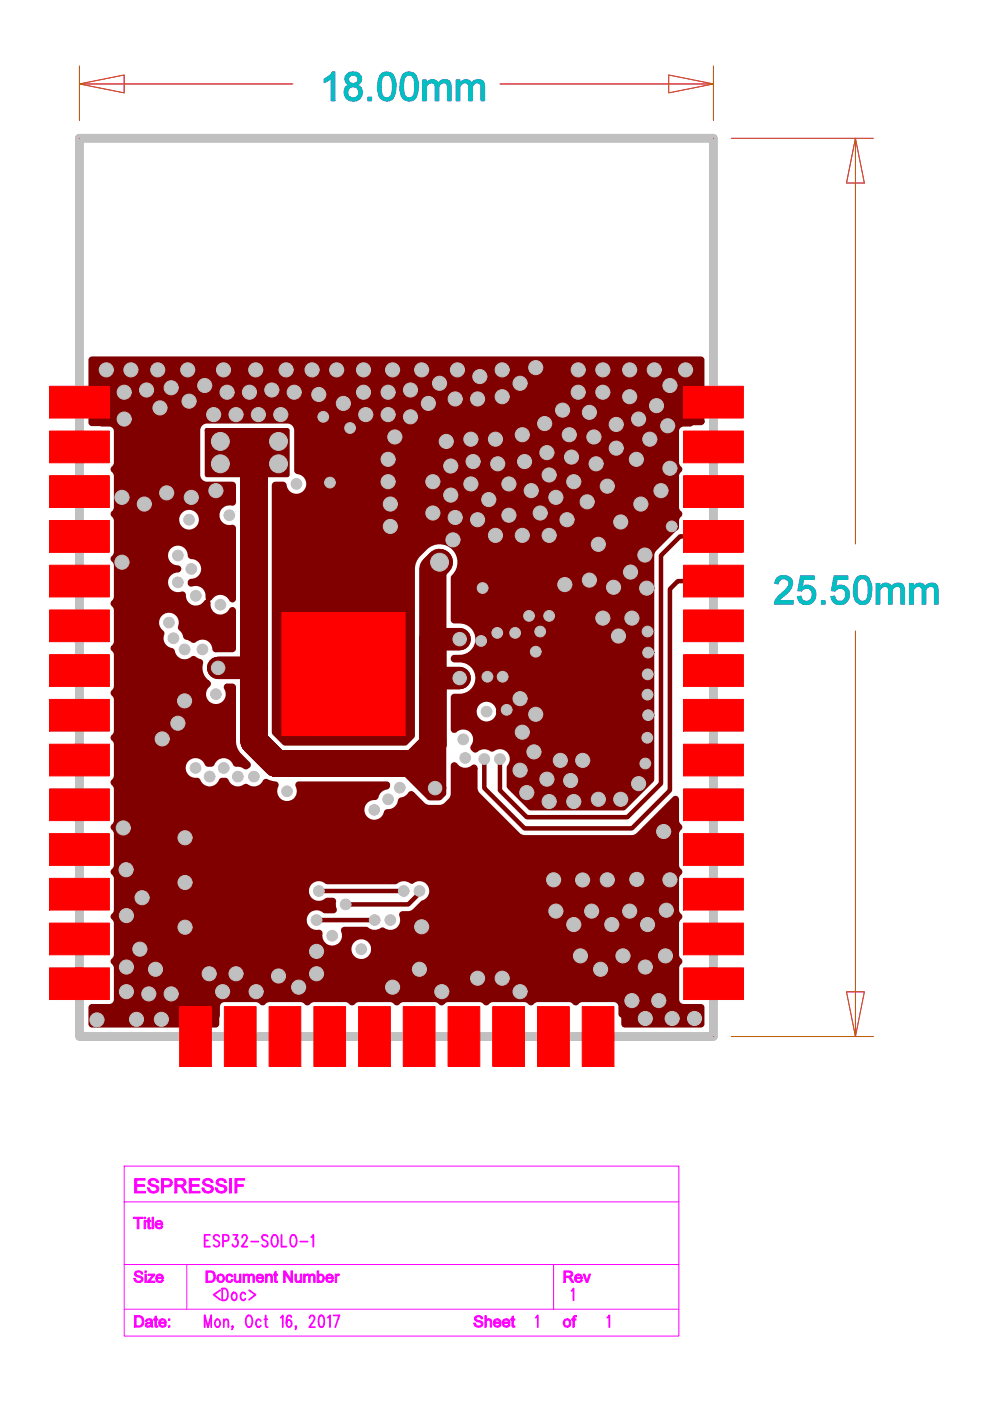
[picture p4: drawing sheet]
<svg xmlns="http://www.w3.org/2000/svg" width="210mm" height="297mm" viewBox="0 0 210 297" stroke-linecap="round" stroke-linejoin="round" font-family="sans-serif">
<defs><g id="words">
<g font-size="12.7" fill="#f00">
<text x="21.4" y="88.6" transform="rotate(-90 21.4 88.6)">J3x1</text>
<text x="155.8" y="88.6" transform="rotate(-90 155.8 88.6)">J1x1</text>
<text x="155.8" y="98.1" transform="rotate(-90 155.8 98.1)">J6x1</text>
<text x="21.4" y="107.6" transform="rotate(-90 21.4 107.6)">J7x1</text>
<text x="155.8" y="107.6" transform="rotate(-90 155.8 107.6)">J9x1</text>
<text x="21.4" y="126.6" transform="rotate(-90 21.4 126.6)">J13x1</text>
<text x="21.4" y="193" transform="rotate(-90 21.4 193)">J33x1</text>
<text x="155.8" y="193" transform="rotate(-90 155.8 193)">J34x1</text>
<text x="21.4" y="211.9" transform="rotate(-90 21.4 211.9)">J37x1</text>
<text x="155.9" y="211.9" transform="rotate(-90 155.9 211.9)">J38x1</text>
<text x="47.6" y="224.3">J5</text>
<text x="66.5" y="224.3">J11</text>
<text x="76" y="224.3">J14</text>
<text x="95" y="224.3">J20</text>
<text x="114" y="224.3">J26</text>
<text x="123.4" y="224.3">J29</text>
</g>
<g font-size="3.8" fill="#f0f">
<text x="43.4" y="264.3">ESP32-SOLO-1</text>
<text x="45.3" y="275.7">&lt;Doc&gt;</text>
<text x="121.2" y="275.7">1</text>
<text x="43.4" y="281.4">Mon, Oct 16, 2017</text>
<text x="113.6" y="281.4">1</text>
<text x="128.8" y="281.4">1</text>
</g>
<text font-size="3" fill="#f0f" x="119.3" y="281.4">of</text>
</g></defs>
<path d="M16.8 29.3h134.5v190.5h-134.5z" fill="none" stroke="#c0c0c0" stroke-width="1.9"/>
<g fill="none" stroke="#f0f" stroke-width=".21">
<path d="M16.8 17.8l9.5-1.9v3.8zM16.8 14v11.5M16.8 17.8h45.3M106 17.8h45.3M141.8 15.9l9.5 1.9-9.5 1.9zM151.3 14v11.5M16.8 29.3h.1M151.3 29.3h.1M155.1 29.3h30.1M181.4 29.3l1.9 9.5h-3.8zM181.4 29.3v86M181.4 133.8v86"/>
<path d="M151.3 219.8h.1M155.1 219.8h30.1M179.5 210.3h3.8l-1.9 9.5zM26.3 247.2h117.6v36.1h-117.6zM26.3 254.8h117.6M26.3 268.1h117.6M26.3 277.6h117.6M39.6 268.1v9.5M117.4 268.1v9.5"/>
</g>
<g fill="#f0f" stroke="#f0f" stroke-width=".21">
<path d="M43.7 269.5h.8a1.26 1.26 0 0 1 1.2 .8 1.26 1.26 0 0 1-.5 1.4l-1.5 .2zM44 269.7v1.9a1.01 1.01 0 0 0 1.4-.9 1.01 1.01 0 0 0-1.4-1zM46.2 270.3a.85 .85 0 0 1 1.3 .2 .85 .85 0 0 1-.3 1.2 .85 .85 0 0 1-1.2-.3v-.8zM46.4 270.5a.6 .6 0 0 0-.1 .9 .6 .6 0 0 0 .9 .1 .6 .6 0 0 0 .1-.9 .6 .6 0 0 0-.9-.1zM48.1 270.3l.3-.2a.68 .68 0 0 1 1 .6h-.3l-.3-.3a.61 .61 0 0 0-.6 .6 .61 .61 0 0 0 .6 .6l.3-.3h.3a.82 .82 0 0 1-1.2 .5 .82 .82 0 0 1-.2-1.3zM49.7 270.1h.3v1a.43 .43 0 0 0 .4 .6 .43 .43 0 0 0 .4-.6v-1h.3v1.8h-.3v-.3a.6 .6 0 0 1-.7 .3 .6 .6 0 0 1-.4-.7zM51.5 270.1h.3v.3l.2-.2 .5-.1 .4 .3a.57 .57 0 0 1 .6-.3 .57 .57 0 0 1 .4 .6v1.2h-.3v-1.3l-.3-.2-.4 .2v1.3h-.3v-1.3l-.3-.2a.49 .49 0 0 0-.5 .6v.9h-.3zM54.5 270.3a.84 .84 0 0 1 1-.1 .84 .84 0 0 1 .4 .9h-1.3a.55 .55 0 0 0 .4 .5 .55 .55 0 0 0 .6-.2h.3a.9 .9 0 0 1-1.3 .3 .9 .9 0 0 1-.1-1.4zM54.7 270.5l-.1 .3h1l-.3-.4zM56.3 270.1h.3v.3a.62 .62 0 0 1 .7-.3 .62 .62 0 0 1 .4 .7v1.1h-.3v-1.3a.41 .41 0 0 0-.4-.2 .41 .41 0 0 0-.4 .3v1.2h-.3zM58.2 269.7l.3-.2v.6h.3v.3h-.3v1.1l.3 .2 .1 .2h-.4l-.2-.1-.1-1.4h-.2v-.3h.2zM60.1 269.5h.4l1.2 1.8v-1.8h.3v2.4h-.3l-1.2-1.8v1.8h-.4zM62.5 270.1h.3v1a.43 .43 0 0 0 .5 .6 .43 .43 0 0 0 .4-.6v-1h.3v1.8h-.3v-.3a.6 .6 0 0 1-.8 .3 .6 .6 0 0 1-.4-.7zM64.4 270.1h.3v.3l.4-.3h.3l.3 .3a.57 .57 0 0 1 .7-.3 .57 .57 0 0 1 .4 .6v1.2h-.3v-1.3l-.3-.2-.4 .2v1.3h-.3v-1.3l-.4-.2a.49 .49 0 0 0-.4 .6v.9h-.3zM67.2 269.5h.4v.9a.7 .7 0 0 1 .8-.2 .7 .7 0 0 1 .4 .8 .72 .72 0 0 1-.3 .8 .72 .72 0 0 1-.8 0l-.1-.1v.2h-.4zM67.7 270.5l-.1 .5a.48 .48 0 0 0 .4 .7 .48 .48 0 0 0 .5-.7 .51 .51 0 0 0-.6-.6zM69.3 270.3a.84 .84 0 0 1 1-.1 .84 .84 0 0 1 .4 .9h-1.4a.56 .56 0 0 0 .5 .5 .56 .56 0 0 0 .6-.2h.3a.9 .9 0 0 1-1.4 .3 .9 .9 0 0 1 0-1.4zM69.4 270.6l-.1 .2h1.1l-.1-.3-.4-.1zM71.1 270.1h.2v.3l.4-.3 .3 .1-.1 .3-.2-.1-.3 .2v1.3h-.3z"/>
<path d="M28.3 258.1h2v.2h-.9v2.2h-.3v-2.2h-.8zM30.6 258.1h.3v.3h-.3zM30.6 258.8h.3v1.7h-.3zM31.3 258.3l.3-.2v.7h.4v.2h-.4v1.1l.4 .2v.2h-.4l-.2-.1-.1-1.4h-.2v-.2h.2zM32.3 258.1h.3v2.4h-.3zM33.1 259a.84 .84 0 0 1 1-.2 .84 .84 0 0 1 .4 .9h-1.3a.55 .55 0 0 0 .4 .6 .55 .55 0 0 0 .6-.3h.3a.9 .9 0 0 1-1.3 .4 .9 .9 0 0 1-.1-1.4zM33.3 259.1l-.1 .3h1l-.3-.4z"/>
<path d="M100.8 279.1a.95 .95 0 0 1 1.5 .5h-.3a.5 .5 0 0 0-.6-.5 .5 .5 0 0 0-.3 .7l.1 .1a1.1 1.1 0 0 1 1.2 1 1.01 1.01 0 0 1-1.1 .5 1.01 1.01 0 0 1-.8-.9h.3a.64 .64 0 0 0 .6 .7 .64 .64 0 0 0 .7-.5l-.2-.3a1.19 1.19 0 0 1-1.3-1zM102.8 278.9h.3v1a.6 .6 0 0 1 .7-.3 .6 .6 0 0 1 .4 .7v1.1h-.3v-1.3a.43 .43 0 0 0-.5-.2 .43 .43 0 0 0-.3 .5v1h-.3zM104.8 279.8a.84 .84 0 0 1 1-.1 .84 .84 0 0 1 .4 .9h-1.3a.56 .56 0 0 0 .4 .5 .56 .56 0 0 0 .6-.3l.3 .1a.9 .9 0 0 1-1.3 .3 .9 .9 0 0 1-.1-1.4zM104.9 280.1v.2h1l-.1-.3-.4-.1zM106.7 279.8a.84 .84 0 0 1 1-.1 .84 .84 0 0 1 .4 .9h-1.3a.56 .56 0 0 0 .4 .5 .56 .56 0 0 0 .6-.3l.3 .1a.9 .9 0 0 1-1.3 .3 .9 .9 0 0 1-.1-1.4zM106.8 280.1v.2h1l-.1-.3-.4-.1zM108.5 279.2l.3-.2v.6h.3v.3h-.3v1.1l.3 .1 .1 .3h-.4l-.2-.2-.1-1.3h-.2v-.3h.2z"/>
<path d="M28.5 278.9h.8a1.26 1.26 0 0 1 1.2 .9 1.26 1.26 0 0 1-.4 1.4l-1.6 .2zM28.8 279.2v1.9a1.01 1.01 0 0 0 1.4-.9 1.01 1.01 0 0 0-1.4-1zM31.1 279.7a.79 .79 0 0 1 1 0 .79 .79 0 0 1 .2 .9l.1 .8h-.3l-.1-.3-.3 .2a.6 .6 0 0 1-.9-.4l.2-.4 1-.2a.43 .43 0 0 0-.4-.5 .43 .43 0 0 0-.5 .4l-.3-.1zM31.1 280.8a.44 .44 0 0 0 .6 .3 .44 .44 0 0 0 .3-.6zM32.8 279.2l.3-.2v.6h.3v.3h-.3v1.1l.3 .1 .1 .3h-.4l-.2-.2-.1-1.3h-.2v-.3h.2zM33.9 279.8a.84 .84 0 0 1 .9-.1 .84 .84 0 0 1 .5 .9h-1.4a.56 .56 0 0 0 .4 .5 .56 .56 0 0 0 .7-.3l.3 .1a.9 .9 0 0 1-1.4 .3 .9 .9 0 0 1 0-1.4zM34.1 280l-.2 .3h1.1l-.3-.4zM35.7 279.6h.3v.3h-.3zM35.7 281.1h.3v.3h-.3z"/>
<path d="M119.5 269.5h1.1a.67 .67 0 0 1 .8 .5 .67 .67 0 0 1-.6 .8l.8 1.1h-.4l-.3-.5a.81 .81 0 0 0-1-.6v1.1h-.4zM119.9 269.7v.8h.7a.41 .41 0 0 0 .5-.2 .41 .41 0 0 0-.3-.5zM122.1 270.3a.84 .84 0 0 1 .9-.1 .84 .84 0 0 1 .5 .9h-1.4a.56 .56 0 0 0 .4 .5 .56 .56 0 0 0 .7-.2h.3a.9 .9 0 0 1-1.4 .3 .9 .9 0 0 1 0-1.4zM122.2 270.6l-.1 .2h1.1l-.2-.3-.3-.1zM123.6 270.1h.4l.5 1.5 .4-1.5h.3l-.6 1.8h-.3z"/>
<path d="M28.7 269.6a.95 .95 0 0 1 1.6 .5h-.4a.5 .5 0 0 0-.6-.4 .5 .5 0 0 0-.3 .6l.1 .1a1.1 1.1 0 0 1 1.2 1 1.01 1.01 0 0 1-1.1 .5 1.01 1.01 0 0 1-.8-.9h.3a.64 .64 0 0 0 .6 .7 .64 .64 0 0 0 .7-.5l-.1-.3a1.19 1.19 0 0 1-1.4-1zM30.7 269.5h.3v.3h-.3zM30.7 270.1h.3v1.8h-.3zM31.4 270.1h1.4v.2l-1.1 1.4 1.1-.1v.3h-1.5v-.2l1.1-1.3h-1zM33.2 270.3a.84 .84 0 0 1 1-.1 .84 .84 0 0 1 .5 .9h-1.4a.55 .55 0 0 0 .4 .5 .55 .55 0 0 0 .7-.2h.3a.9 .9 0 0 1-1.4 .3 .9 .9 0 0 1-.1-1.4zM33.3 270.6v.2h1.1l-.2-.3-.3-.1z"/>
<path d="M28.6 249.9h2.2v.3h-1.8v1h1.6v.3h-1.6v1.1h1.9v.3h-2.3zM31.5 250.3a1.19 1.19 0 0 1 1.2-.4 1.19 1.19 0 0 1 .9 .8h-.4a.66 .66 0 0 0-.7-.5 .66 .66 0 0 0-.6 .6l.1 .2a2.49 2.49 0 0 1 1.6 .8 1.18 1.18 0 0 1-.8 1.2 1.18 1.18 0 0 1-1.4-.5l-.1-.6h.4a.8 .8 0 0 0 .7 .7 .8 .8 0 0 0 .9-.5l-.2-.4a1.88 1.88 0 0 1-1.7-1zM34.2 249.9h1.2a.92 .92 0 0 1 1.1 .8 .92 .92 0 0 1-1.1 1h-.7v1.2h-.5zM34.7 250.2v1.1h.7a.57 .57 0 0 0 .7-.5 .57 .57 0 0 0-.7-.6zM37.1 249.9a3.1 3.1 0 0 1 2.1 .2l.1 .2a.81 .81 0 0 1-.7 1.2l.6 .6 .5 .8h-.5l-.4-.6a1.01 1.01 0 0 0-1.3-.7v1.3h-.4zM37.5 250.2v1h.8a.52 .52 0 0 0 .7-.3 .52 .52 0 0 0-.3-.6zM40.1 249.9h2.2v.3h-1.8v1h1.7v.3h-1.7v1.1h1.9v.3h-2.3zM43.1 250.3a1.19 1.19 0 0 1 1.2-.4 1.19 1.19 0 0 1 .9 .8h-.5a.66 .66 0 0 0-.7-.5 .66 .66 0 0 0-.6 .6l.2 .2a2.49 2.49 0 0 1 1.6 .8 1.18 1.18 0 0 1-.8 1.2 1.18 1.18 0 0 1-1.4-.5l-.2-.6h.5a.8 .8 0 0 0 .7 .7 .8 .8 0 0 0 .8-.5l-.1-.4a1.88 1.88 0 0 1-1.7-1zM45.9 250.3a1.19 1.19 0 0 1 1.2-.4 1.19 1.19 0 0 1 .9 .8h-.4a.66 .66 0 0 0-.7-.5 .66 .66 0 0 0-.6 .6l.1 .2a2.49 2.49 0 0 1 1.6 .8 1.18 1.18 0 0 1-.8 1.2 1.18 1.18 0 0 1-1.4-.5l-.1-.6h.4a.8 .8 0 0 0 .7 .7 .8 .8 0 0 0 .9-.5l-.2-.4a1.88 1.88 0 0 1-1.7-1zM48.7 249.9h.4v3h-.4zM49.8 249.9h2.1v.3h-1.7v1h1.4v.3h-1.4v1.4h-.4z"/>
<path d="M68.7 16.8a3.5 3.5 0 0 0 1.8-1.5h.5v6.1h-.8v-4.8l-1.5 .9zM73.6 15.7a1.79 1.79 0 0 1 1.9-.4 1.79 1.79 0 0 1 1.2 1.6 1.4 1.4 0 0 1-1 1.1 1.76 1.76 0 0 1 1.1 2.1 1.76 1.76 0 0 1-1.9 1.3 1.86 1.86 0 0 1-1.8-1.1 1.86 1.86 0 0 1 .4-2.1l.5-.2a1.38 1.38 0 0 1-.4-2.3zM74.1 16.2a.95 .95 0 0 0 .2 1.3 .95 .95 0 0 0 1.2 0 .95 .95 0 0 0 .2-1.3 1.27 1.27 0 0 0-1.6 0zM73.7 19.6a1.2 1.2 0 0 0 2.4 0 1.2 1.2 0 0 0-2.4 0zM78 20.6h.8v.8h-.8zM80.9 15.6a1.85 1.85 0 0 1 2.9 1.3 4.9 4.9 0 0 1-.7 4.2 1.82 1.82 0 0 1-2.9-1.3 5 5 0 0 1 .7-4.2zM81.2 16.4a6 6 0 0 0 0 3.9 1.09 1.09 0 0 0 1.2 .4 1.09 1.09 0 0 0 .7-1.1l.1-1.9a1.98 1.98 0 0 0-.7-1.7h-.9zM85.7 15.6a1.85 1.85 0 0 1 2.8 1.3 4.9 4.9 0 0 1-.6 4.2 1.82 1.82 0 0 1-2.9-1.3 5 5 0 0 1 .7-4.2zM85.9 16.4a6 6 0 0 0 0 3.9 1.09 1.09 0 0 0 1.3 .4 1.09 1.09 0 0 0 .7-1.1v-1.9a1.98 1.98 0 0 0-.6-1.7h-1zM89.6 16.9h.8v.7a1.41 1.41 0 0 1 1.3-.7 1.41 1.41 0 0 1 1.2 .8 1.41 1.41 0 0 1 1.6-.8 1.41 1.41 0 0 1 1.1 1.4v3.1h-.7v-2.8a.86 .86 0 0 0-.4-1 .86 .86 0 0 0-1.1 .3l-.3 .3-.1 .6v2.6h-.7v-2.8a.78 .78 0 0 0-.8-1.1 1.22 1.22 0 0 0-1.1 1.6v2.3h-.8zM96.7 16.9h.8v.7a1.41 1.41 0 0 1 1.3-.7 1.41 1.41 0 0 1 1.2 .8 1.41 1.41 0 0 1 1.6-.8 1.41 1.41 0 0 1 1.2 1.4v3.1h-.8v-2.8a.86 .86 0 0 0-.4-1 .86 .86 0 0 0-1.1 .3l-.3 .3-.1 .6v2.6h-.7v-2.8a.78 .78 0 0 0-.8-1.1 1.22 1.22 0 0 0-1.1 1.6v2.3h-.8z"/>
<path d="M164.8 122.4a2.18 2.18 0 0 1 3.2 .6 3.1 3.1 0 0 1-1.6 3.2l-1.2 1.1h3v.8h-4a2.94 2.94 0 0 1 1.5-2.3 2.67 2.67 0 0 0 1.5-2.5 1.18 1.18 0 0 0-1.3-.6 1.18 1.18 0 0 0-.9 1.1l-.7-.1 .1-.7zM169.8 122.1h2.8v.8h-2.2l-.3 1.6a1.78 1.78 0 0 1 1.9-.2 1.78 1.78 0 0 1 1 1.7 1.99 1.99 0 0 1-1.4 2.1 1.99 1.99 0 0 1-2.3-.9l-.2-.7 .7-.1a1.2 1.2 0 0 0 1.4 1.1 1.2 1.2 0 0 0 1-1.4 1.23 1.23 0 0 0-.8-1.4 1.23 1.23 0 0 0-1.5 .6l-.7-.1zM174.2 127.3h.7v.8h-.7zM176.9 122.1h2.9v.8h-2.3l-.3 1.6a1.78 1.78 0 0 1 1.9-.2 1.78 1.78 0 0 1 1 1.7 1.99 1.99 0 0 1-1.4 2.1 1.99 1.99 0 0 1-2.3-.9l-.2-.7 .8-.1a1.2 1.2 0 0 0 1.3 1.1 1.2 1.2 0 0 0 1-1.4 1.23 1.23 0 0 0-.8-1.4 1.23 1.23 0 0 0-1.5 .6l-.7-.1zM181.8 122.3a1.85 1.85 0 0 1 2.9 1.4 4.9 4.9 0 0 1-.7 4.1 1.82 1.82 0 0 1-2.9-1.2 5 5 0 0 1 .7-4.3zM182 123.1a6 6 0 0 0 0 4 1.09 1.09 0 0 0 1.3 .3 1.09 1.09 0 0 0 .7-1.1l.1-1.8a1.98 1.98 0 0 0-.7-1.7h-.9zM185.8 123.7h.7v.7a1.41 1.41 0 0 1 1.3-.8 1.41 1.41 0 0 1 1.3 .9 1.41 1.41 0 0 1 1.6-.9 1.41 1.41 0 0 1 1.1 1.5v3h-.8v-2.7a.86 .86 0 0 0-.4-1.1 .86 .86 0 0 0-1.1 .3l-.3 .4v.6v2.5h-.8v-2.8a.78 .78 0 0 0-.8-1 1.22 1.22 0 0 0-1.1 1.5v2.3h-.7zM192.9 123.7h.7v.7a1.41 1.41 0 0 1 1.3-.8 1.41 1.41 0 0 1 1.3 .9 1.41 1.41 0 0 1 1.6-.9 1.41 1.41 0 0 1 1.1 1.5v3h-.8v-2.7a.86 .86 0 0 0-.4-1.1 .86 .86 0 0 0-1.1 .3l-.3 .4v.6v2.5h-.8v-2.8a.78 .78 0 0 0-.8-1 1.22 1.22 0 0 0-1.1 1.5v2.3h-.7z"/>
</g>
<g fill="#800000" stroke="#800000" stroke-width=".95">
<path d="M43.9 91.2h17v9.5h-17z"/>
<path d="M85.6 160.7l4-4h4.5v11.6l-.9 .9h-2.2l-5.4-5.4z"/>
<path d="M19.3 76.2v13.5l.2 .2 4.1 .1a1.42 1.42 0 0 1 1 1.4v6.7l-.1 .7-.6 .7 .6 .7 .1 .7v6.7l-.1 .6-.6 .8 .6 .7 .1 .7v6.7l-.1 .6-.6 .8 .6 .7 .1 .6v6.8l-.1 .6-.6 .7 .6 .8 .1 .6v6.7l-.1 .7-.6 .7 .6 .8 .1 .6v6.7l-.1 .7-.6 .7 .6 .7 .1 .7v6.7l-.1 .7-.6 .7 .6 .7 .1 .7v6.7l-.1 .6-.6 .8 .6 .7 .1 .7v6.7l-.1 .6-.6 .8 .6 .7 .1 .6v6.8l-.1 .6-.6 .8 .6 .7 .1 .6v6.8l-.1 .6-.6 .7 .6 .8 .1 .6v6.7l-.1 .7-.6 .7 .6 .8 .1 .6-.1 7.2a1.42 1.42 0 0 1-1.3 .9h-3.7l-.2 .2-.1 3.6 .2 .3h26.3l.3-.3 .2-3.7a1.42 1.42 0 0 1 1.4-1.4h6.7l.6 .1 .8 .6 .7-.6 .7-.1h6.7l.6 .1 .8 .6 .7-.6 .6-.1h6.8l.6 .1 .7 .6 .8-.6 .6-.1h6.7l.7 .1 .7 .6 .8-.6 .6-.1h6.7l.7 .1 .7 .6 .8-.6 .6-.1h6.7l.7 .1 .7 .6 .7-.6 .7-.1h6.7l.6 .1 .8 .6 .7-.6 .7-.1h6.7l.6 .1 .8 .6 .7-.6 .6-.1h6.8a1.42 1.42 0 0 1 1.4 1.4v1.6l.5 .5 .1 1.6 .3 .3h16.1l.3-.1v-3.7l-.1-.2-4.3-.1a1.42 1.42 0 0 1-1-1.4v-6.7l.2-.6 .5-.8-.5-.7-.2-.7v-6.7l.2-.6 .5-.8-.5-.7-.2-.6v-6.8l.2-.6 .5-.7-.5-.8-.2-.6v-6.8l.2-.6 .5-.7-.7-1.1-.1-5h-.4l-7.7 7.7-1 .5h-23.5l-.9-.5-8.8-8.9-.3-1v-4.3a.28 .28 0 0 0-.2-.2 .28 .28 0 0 0-.3 0 2.65 2.65 0 0 1-3.9-.5l-.4 .3v6.3l-.5 1a2.97 2.97 0 0 1-2.3 1.4h-2.2l-.7-.1-.6-.4-2.3-2.3-.4-.1-.3 .5a3 3 0 0 1-1.8 .9 2.8 2.8 0 0 1-2.9 2.5 2.6 2.6 0 0 1-3 2.2 2.6 2.6 0 0 1-2.2-2.9 2.6 2.6 0 0 1 2.9-2.3 2.91 2.91 0 0 1 2.4-2.3l.1-.4-.2-.3h-18.6l-.3 .2v.3a2.57 2.57 0 0 1-2.4 3.7 2.57 2.57 0 0 1-2.1-3.9l-.1-.2-2.2-.6a2.77 2.77 0 0 1-4.2 1 2.71 2.71 0 0 1-4.2-1.2h-.8l-.3 .2a2.61 2.61 0 0 1-2.5 1.6 2.61 2.61 0 0 1-2.4-1.8 2.6 2.6 0 0 1-2.9-2 2.6 2.6 0 0 1 1.8-3.1 2.6 2.6 0 0 1 3.2 1.8h.7l.3-.2a2.61 2.61 0 0 1 2.5-1.6 2.61 2.61 0 0 1 2.4 1.8h1l1.1 .5a.51 .51 0 0 0 .5-.1 .51 .51 0 0 0 .1-.5 8.5 8.5 0 0 1-2.7-3.2l-.3-1.7v-11.4l-.3-.3h-1.1l-.3 .3a2.58 2.58 0 0 1-.6 3.6 2.58 2.58 0 0 1-3.6-.6 2.58 2.58 0 0 1 .5-3.6l-.1-.4a4.1 4.1 0 0 1-1.5-4.4l-1.6-.8a2.65 2.65 0 0 1-2.7 .6 2.65 2.65 0 0 1-1.8-2.2 2.71 2.71 0 0 1-2.1-3.7 2.6 2.6 0 0 1-.8-3.5 2.6 2.6 0 0 1 3.4-1 2.6 2.6 0 0 1 1.2 3.4l.9 1.1 .3 .9 1.7 .8a2.67 2.67 0 0 1 2.9-.5 2.67 2.67 0 0 1 1.6 2.4h3.7l.2-.1 .1-8.2-.3-.3-.3 .1a2.6 2.6 0 0 1-3.1 1.3 2.6 2.6 0 0 1-1.8-2.9l-.3-.1a2.63 2.63 0 0 1-3.1 1.2 2.63 2.63 0 0 1-1.8-2.8l-.2-.1a2.59 2.59 0 0 1-3.5-2 2.59 2.59 0 0 1 2.6-3l.2-.3-.2-.2a2.59 2.59 0 0 1-2.7-2.6 2.59 2.59 0 0 1 2.7-2.6 2.59 2.59 0 0 1 2.5 2.7l.3 .2a2.58 2.58 0 0 1 2.5 2.6 2.58 2.58 0 0 1-2.7 2.5 .37 .37 0 0 0-.1 .4 .37 .37 0 0 0 .3 .3 2.63 2.63 0 0 1 3.5 2.9l.3 .1a2.68 2.68 0 0 1 4.8 .3h.1l.3-.2v-15l-.1-.2a2.68 2.68 0 0 1-3.2-3.6 2.82 2.82 0 0 1 3.2-1.5l.1-3.8-.2-.3-6-.1a1.9 1.9 0 0 1-1.4-1.8v-10a1.9 1.9 0 0 1 1.9-1.4l17.6 .1a1.9 1.9 0 0 1 1.3 1.8l.1 8.7a2.99 2.99 0 0 1 2.5 2.2 2.58 2.58 0 0 1-2.3 3 2.58 2.58 0 0 1-2.9-2.4l-.2-.1h-1.6l-.3 .3v52.4l2.3 2.3h25.4l1.6-1.4 .1-35.6 .2-1.1a8.1 8.1 0 0 1 4.4-4.4 4.3 4.3 0 0 1 4.9 2.2 4.3 4.3 0 0 1-1 5.2v8.9l.3 .3a4 4 0 0 1 5 3.8 3.8 3.8 0 0 1-3.8 3.8h-1.3l-.2 .4 .3 .3a4 4 0 0 1 5 3.8 3.8 3.8 0 0 1-3.8 3.8h-1.2l-.3 .2v6.8l.4 .3a2.61 2.61 0 0 1 3.6 0 2.61 2.61 0 0 1 .2 3.6 .62 .62 0 0 0 .8 .5 2.68 2.68 0 0 1 3.3-.1 2.63 2.63 0 0 1 3.6 .3 2.63 2.63 0 0 1 0 3.6v4l4.7 4.6 19.6-.1 6-5.9 .1-48 .5-1 4.7-4.6a2.72 2.72 0 0 1 .3-2.4l.4-.4-.5-.8-.2-.6v-6.7l.2-.7 .5-.7-.5-.7-.2-.7 .1-7.2a1.42 1.42 0 0 1 1.3-.9h1.4l.6-.3h1.7l.3-.2v-13.2l-.1-.2-129.3-.1zM65.7 187.2a2.7 2.7 0 0 1 3.7-.2h14.4a2.88 2.88 0 0 1 3.5-.1 2.6 2.6 0 0 1 3.9 .8 2.6 2.6 0 0 1-1.6 3.7l-2 1.9a3.5 3.5 0 0 1-2.4 .4l-.1 .2a2.62 2.62 0 0 1-.7 3.2 2.62 2.62 0 0 1-3.3 0 2.85 2.85 0 0 1-3.5-.1h-4.6l-.2 .2a2.59 2.59 0 0 1-2.1 3.7 2.59 2.59 0 0 1-2.8-3.1l-.1-.1a2.95 2.95 0 0 1-3-1.6 2.61 2.61 0 0 1 .9-3.1 2.61 2.61 0 0 1 3.2 .2h1.8l.3-.3-.3-.9v-1.1l-1.3-.1a2.6 2.6 0 0 1-3.6 0 2.6 2.6 0 0 1-.1-3.6zM74 201.2a2.6 2.6 0 0 1 5.2 0 2.6 2.6 0 0 1-5.2 0zM37.5 110.2a2.56 2.56 0 0 1 5.1 0 2.56 2.56 0 0 1-5.1 0zM100.6 150.9a2.56 2.56 0 0 1 5.1 0 2.56 2.56 0 0 1-5.1 0z"/>
</g>
<g fill="none" stroke="#800000" stroke-width=".21">
<path d="M22.5 76.9h.1M26.3 78.4h.1M27.8 79.9h.1M27.8 76.9h.1M29.2 78.4h.1M32 78.4h.1M33.4 79.9h.1M33.4 76.9h.1M34.9 78.4h.1M38.3 78.4h.1M39.8 79.9h.1M39.8 76.9h.1"/>
<path d="M41.3 78.4h.1M45.9 78.4h.1M47.4 79.9h.1M47.4 76.9h.1M48.9 78.4h.1M52.7 78.4h.1M54.2 79.9h.1M54.2 76.9h.1M55.7 78.4h.1M59.2 78.4h.1M60.7 79.9h.1M60.7 76.9h.1"/>
<path d="M62.2 78.4h.1M64.7 78.4h.1M66.2 79.9h.1M66.2 76.9h.1M67.7 78.4h.1M69.9 78.4h.1M71.4 79.9h.1M71.4 76.9h.1M72.9 78.4h.1M75.6 78.4h.1M77.1 79.9h.1M77.1 76.9h.1"/>
<path d="M78.6 78.4h.1M81.7 78.4h.1M83.2 79.9h.1M83.2 76.9h.1M84.7 78.4h.1M87.9 78.4h.1M89.4 79.9h.1M89.4 76.9h.1M90.9 78.4h.1M93.2 79.8h.1M95.5 78.4h.1M97 79.9h.1"/>
<path d="M97 76.9h.1M98.5 78.4h.1M100.2 79.8h.1M101.7 78.3h.1M103.2 79.8h.1M105 78.4h.1M106.5 79.9h.1M106.5 76.9h.1M108 78.4h.1M110.3 79.8h.1M112.1 77.9h.1M113.6 79.4h.1"/>
<path d="M113.6 76.5h.1M115.1 77.9h.1M121.1 78.4h.1M122.6 79.9h.1M122.6 76.9h.1M124.1 78.4h.1M126.3 78.4h.1M127.8 79.9h.1M127.8 76.9h.1M129.3 78.4h.1M132 78.4h.1M133.5 79.9h.1"/>
<path d="M133.5 76.9h.1M135 78.4h.1M137.2 78.4h.1M138.7 79.9h.1M138.7 76.9h.1M140.2 78.4h.1M145.4 76.9h.1M24.8 88.9h.1M26.3 84.7h.1M26.3 81.7h.1M26.3 90.3h.1M26.3 87.4h.1"/>
<path d="M27.8 83.2h.1M27.8 88.9h.1M29.6 82.7h.1M31.1 84.2h.1M31.1 81.2h.1M32.4 86.5h.1M32.6 82.7h.1M33.9 88h.1M33.9 85h.1M34.8 82.2h.1M35.4 86.5h.1M36.3 83.7h.1"/>
<path d="M36.3 80.7h.1M37.8 82.2h.1M38.6 85.1h.1M40.1 86.6h.1M40.1 83.6h.1M41.6 85.1h.1M41.9 81.7h.1M43.4 83.2h.1M43.4 80.2h.1M43.8 87.9h.1M44.9 81.7h.1M45.3 89.4h.1"/>
<path d="M45.3 86.4h.1M46.7 83.2h.1M46.8 87.9h.1M48.1 84.7h.1M48.1 81.7h.1M48.5 87.9h.1M49.6 83.2h.1M50 89.4h.1M50 86.4h.1M51.4 83.2h.1M51.5 87.9h.1M52.9 84.7h.1"/>
<path d="M52.9 81.7h.1M53.3 87.9h.1M54.4 83.2h.1M54.8 89.4h.1M54.8 86.4h.1M56.1 82.7h.1M56.3 87.9h.1M57.6 84.2h.1M57.6 81.2h.1M58 87.9h.1M59.1 82.7h.1M59.5 89.4h.1"/>
<path d="M59.5 86.4h.1M60.9 83.2h.1M61 87.9h.1M62.4 84.7h.1M62.4 81.7h.1M63.9 83.2h.1M66.1 83.6h.1M67.4 88.4h.1M67.6 85.1h.1M67.6 82.1h.1M68.5 89.5h.1M68.5 87.2h.1"/>
<path d="M69.1 83.6h.1M69.7 88.4h.1M71.3 85.5h.1M72.8 87h.1M72.8 84h.1M73.1 90.7h.1M74.2 91.9h.1M74.2 89.6h.1M74.3 85.5h.1M75.4 90.7h.1M75.6 83.2h.1M76.1 87.9h.1"/>
<path d="M77.1 84.7h.1M77.1 81.7h.1M77.5 89.4h.1M77.5 86.4h.1M78.6 83.2h.1M79 87.9h.1M80.8 87.9h.1M80.8 97.4h.1M80.8 83.2h.1M82.2 92.6h.1M82.3 89.4h.1M82.3 86.4h.1"/>
<path d="M82.3 98.9h.1M82.3 95.9h.1M82.3 84.7h.1M82.3 81.7h.1M83.7 94.1h.1M83.7 91.2h.1M83.8 87.9h.1M83.8 97.4h.1M83.8 83.2h.1M85.2 92.6h.1M85.5 88.4h.1M85.5 82.7h.1"/>
<path d="M87 89.9h.1M87 86.9h.1M87 84.2h.1M87 81.2h.1M88.5 88.4h.1M88.5 82.7h.1M89.3 85.5h.1M90.8 87h.1M90.8 84h.1M91.7 81.3h.1M92.3 85.5h.1M93.1 93.6h.1"/>
<path d="M93.2 82.8h.1M94.1 98.8h.1M94.6 95.1h.1M94.6 92.1h.1M94.7 81.3h.1M95 84.6h.1M95.6 97.3h.1M96.1 93.6h.1M96.5 86.1h.1M96.5 83.1h.1M97.1 98.8h.1M98 84.6h.1"/>
<path d="M98.3 93.1h.1M98.8 97.9h.1M99.8 84.6h.1M99.8 94.6h.1M99.8 91.6h.1M100.3 99.4h.1M100.3 96.4h.1M101.3 86.1h.1M101.3 83.1h.1M101.3 93.1h.1M101.7 81.3h.1M101.8 97.9h.1"/>
<path d="M102.7 84.6h.1M103.6 93.1h.1M104 98.3h.1M105 84.1h.1M105 94.6h.1M105 91.6h.1M105.5 99.8h.1M105.5 96.8h.1M106.5 85.6h.1M106.5 82.6h.1M106.5 93.1h.1M107 98.3h.1"/>
<path d="M108 84.1h.1M108.8 81.3h.1M109.2 92.2h.1M109.7 97.9h.1M110.3 82.8h.1M110.7 93.7h.1M110.7 90.7h.1M111.2 99.4h.1M111.2 96.4h.1M111.8 81.3h.1M112.2 92.2h.1M112.7 97.9h.1"/>
<path d="M114 89.8h.1M114.5 96h.1M115.5 91.3h.1M115.5 88.3h.1M116 97.5h.1M116 94.5h.1M116.4 99.2h.1M117 89.8h.1M117.5 96h.1M117.8 87h.1M119.2 92.2h.1M119.3 88.4h.1"/>
<path d="M119.3 85.5h.1M119.7 96.9h.1M120.7 93.7h.1M120.7 90.7h.1M120.8 87h.1M121.1 83.2h.1M121.2 98.4h.1M121.2 95.4h.1M122.2 92.2h.1M122.6 84.7h.1M122.6 81.7h.1M122.7 96.9h.1"/>
<path d="M123.5 87.4h.1M124.1 83.2h.1M124.4 92.6h.1M124.9 98.3h.1M125 88.9h.1M125 85.9h.1M125.9 94.1h.1M125.9 91.2h.1M126.3 83.2h.1M126.4 99.8h.1M126.4 96.8h.1M126.5 87.4h.1"/>
<path d="M127.4 92.6h.1M127.8 84.7h.1M127.8 81.7h.1M127.9 98.3h.1M129.2 90h.1M129.2 95h.1M129.3 83.2h.1M130.7 91.5h.1M130.7 88.5h.1M130.7 96.5h.1M130.7 93.5h.1M132 84.1h.1"/>
<path d="M132.2 90h.1M132.2 95h.1M133.4 97.4h.1M133.5 85.6h.1M133.5 82.6h.1M133.9 88.9h.1M134.9 98.9h.1M134.9 95.9h.1M135 84.1h.1M135.4 90.3h.1M135.4 87.4h.1M136.3 93.1h.1"/>
<path d="M136.4 97.4h.1M136.9 88.9h.1M137.7 86h.1M137.8 94.6h.1M137.8 91.6h.1M139.2 87.5h.1M139.2 84.5h.1M139.3 93.1h.1M140.1 90.3h.1M140.5 81.7h.1M140.5 99.3h.1M140.7 86h.1"/>
<path d="M141.6 91.8h.1M141.6 88.8h.1M142 83.2h.1M142 80.2h.1M142 97.8h.1M27.4 105.4h.1M27.4 119.2h.1M29.1 106.9h.1M30.6 108.4h.1M30.6 105.4h.1M32.1 106.9h.1M33.8 104.5h.1"/>
<path d="M35.3 106h.1M35.3 103h.1M36.8 104.5h.1M39.1 105.4h.1M40.6 106.9h.1M40.6 104h.1M42.1 105.4h.1M44.3 104h.1M45.8 105.5h.1M45.8 102.5h.1M47.3 104h.1M68.8 102.3h.1"/>
<path d="M70 103.5h.1M70 101.2h.1M71.1 102.3h.1M80.8 102.1h.1M81.3 106.9h.1M81.3 111.6h.1M82.3 103.6h.1M82.3 100.6h.1M82.8 108.4h.1M82.8 105.4h.1M82.8 113.1h.1M82.8 110.1h.1"/>
<path d="M83.8 102.1h.1M84.3 106.9h.1M84.3 111.6h.1M90.3 108.8h.1M90.3 102.1h.1M91.8 110.3h.1M91.8 107.3h.1M91.8 103.6h.1M91.8 100.6h.1M93.3 108.8h.1M93.3 102.1h.1M94.1 105h.1"/>
<path d="M94.5 114.5h.1M95 109.7h.1M95.6 100.3h.1M95.6 106.5h.1M95.6 103.5h.1M96 116h.1M96 113h.1M96.5 111.2h.1M96.5 108.2h.1M97.1 105h.1M97.5 114.5h.1M98 109.7h.1"/>
<path d="M98.3 102.6h.1M99.8 110.2h.1M99.8 104.1h.1M99.8 101.1h.1M101.3 111.7h.1M101.3 108.7h.1M101.3 102.6h.1M102.1 105.9h.1M102.7 110.2h.1M103.6 113.5h.1M103.6 107.4h.1M103.6 104.4h.1"/>
<path d="M105 115h.1M105 112h.1M105.1 105.9h.1M106.4 102.6h.1M106.4 109.2h.1M106.5 113.5h.1M107.9 104.1h.1M107.9 101.1h.1M107.9 110.7h.1M107.9 107.7h.1M109.2 113.5h.1M109.4 102.6h.1"/>
<path d="M109.4 109.2h.1M110.7 115h.1M110.7 112h.1M111.1 104h.1M112.2 113.5h.1M112.6 105.5h.1M112.6 102.5h.1M113 108.8h.1M114.1 104h.1M114.5 110.3h.1M114.5 107.3h.1M114.9 113.5h.1"/>
<path d="M114.9 100.7h.1M116 108.8h.1M116.4 105.4h.1M116.4 115h.1M116.4 112h.1M116.4 102.2h.1M117.9 106.9h.1M117.9 104h.1M117.9 113.5h.1M117.9 100.7h.1M118.7 110.2h.1M119.3 105.4h.1"/>
<path d="M120.2 102.1h.1M120.2 111.7h.1M120.2 108.7h.1M121.6 103.6h.1M121.6 100.6h.1M121.7 110.2h.1M123 106.4h.1M123.1 102.1h.1M124.5 107.9h.1M124.5 104.9h.1M125.4 115.4h.1M126 106.4h.1"/>
<path d="M126.9 116.9h.1M126.9 113.9h.1M127.3 103.1h.1M128.4 115.4h.1M128.8 104.6h.1M128.8 101.6h.1M130.1 110.7h.1M130.3 103.1h.1M131.6 112.2h.1M131.6 109.2h.1M133.1 110.7h.1M133.7 119.8h.1"/>
<path d="M134.4 106.9h.1M135.2 117.7h.1M135.9 108.4h.1M135.9 105.4h.1M136.7 119.2h.1M136.7 116.2h.1M137.4 106.9h.1M138.2 117.7h.1M138.6 104h.1M140.1 105.5h.1M140.1 102.5h.1M141.3 111.6h.1"/>
<path d="M141.6 104h.1M142 100.8h.1M142.4 112.8h.1M59.9 137.2h.1M59.9 131.5h.1M61.4 138.7h.1M61.4 135.7h.1M61.4 133h.1M61.4 130h.1M62.9 137.2h.1M62.9 131.5h.1M65.6 137.2h.1"/>
<path d="M65.6 131.5h.1M67.1 138.7h.1M67.1 135.7h.1M67.1 133h.1M67.1 130h.1M68.6 137.2h.1M68.6 131.5h.1M71.3 137.2h.1M71.3 131.5h.1M72.8 138.7h.1M72.8 135.7h.1M72.8 133h.1"/>
<path d="M72.8 130h.1M72.8 129.8h.1M74.3 137.2h.1M74.3 131.5h.1M77 137.2h.1M77 131.5h.1M78.5 138.7h.1M78.5 135.7h.1M78.5 133h.1M78.5 130h.1M80 137.2h.1M80 131.5h.1"/>
<path d="M82.7 137.2h.1M82.7 131.5h.1M84.2 138.7h.1M84.2 135.7h.1M84.2 133h.1M84.2 130h.1M85.7 137.2h.1M85.7 131.5h.1M100.9 135.9h.1M101.2 124.7h.1M102 137h.1M102 134.8h.1"/>
<path d="M102.3 125.8h.1M102.3 123.5h.1M103.2 135.9h.1M103.5 124.7h.1M104.3 134.2h.1M105.4 135.3h.1M105.4 133h.1M106.6 134.2h.1M108.1 134.2h.1M109.2 135.3h.1M109.2 133h.1M110.4 134.2h.1"/>
<path d="M111 130.6h.1M112.2 131.7h.1M112.2 129.4h.1M112.4 138.2h.1M113.3 130.6h.1M113.4 133.9h.1M113.6 139.3h.1M113.6 137h.1M114.5 135h.1M114.5 132.8h.1M114.7 138.2h.1M115.3 130.6h.1"/>
<path d="M115.7 133.9h.1M116.4 131.7h.1M116.4 129.4h.1M117.6 130.6h.1M118.3 123.9h.1M119.8 125.4h.1M119.8 122.4h.1M121.2 123.9h.1M123.5 123h.1M125 124.5h.1M125 121.5h.1M126.3 131.1h.1"/>
<path d="M126.5 123h.1M127.8 132.5h.1M127.8 129.6h.1M128.6 124.5h.1M129.3 131.1h.1M129.6 134.8h.1M130.1 126h.1M130.1 123h.1M131.1 136.3h.1M131.1 133.4h.1M131.6 124.5h.1M132.2 121.3h.1"/>
<path d="M132.5 131.1h.1M132.6 134.8h.1M133.7 122.8h.1M134 132.5h.1M134 129.6h.1M135.2 121.3h.1M135.5 131.1h.1M135.6 124.7h.1M136.2 133.9h.1M136.3 138.4h.1M137.1 126.2h.1M137.1 123.2h.1"/>
<path d="M137.3 135h.1M137.3 132.8h.1M137.4 139.5h.1M137.4 137.2h.1M138.4 133.9h.1M138.6 138.4h.1M138.6 124.7h.1M32.9 156.7h.1M34.4 158.2h.1M34.4 155.2h.1M35.9 156.7h.1M36.2 153.3h.1"/>
<path d="M37.6 148.6h.1M37.7 154.8h.1M37.7 151.9h.1M39.1 150.1h.1M39.1 147.1h.1M39.2 153.3h.1M40.6 148.6h.1M59.8 142.9h.1M59.9 148.7h.1M59.9 154.3h.1M59.9 142.9h.1M61.4 150.1h.1"/>
<path d="M61.4 147.2h.1M61.4 155.8h.1M61.4 152.8h.1M61.4 144.4h.1M61.4 141.4h.1M62.9 148.7h.1M62.9 154.3h.1M62.9 142.9h.1M65.6 154.3h.1M65.6 148.7h.1M65.6 142.9h.1M67.1 155.8h.1"/>
<path d="M67.1 152.8h.1M67.1 150.1h.1M67.1 147.2h.1M67.1 144.4h.1M67.1 141.4h.1M68.6 154.3h.1M68.6 148.7h.1M68.6 142.9h.1M71.3 154.3h.1M71.3 148.7h.1M71.3 142.9h.1M72.8 155.8h.1"/>
<path d="M72.8 152.8h.1M72.8 150.1h.1M72.8 147.2h.1M72.8 144.4h.1M72.8 141.4h.1M72.8 156h.1M74.3 154.3h.1M74.3 148.7h.1M74.3 142.9h.1M77 148.7h.1M77 154.3h.1M77 142.9h.1"/>
<path d="M78.5 150.1h.1M78.5 147.2h.1M78.5 155.8h.1M78.5 152.8h.1M78.5 144.4h.1M78.5 141.4h.1M80 148.7h.1M80 154.3h.1M80 142.9h.1M82.7 148.7h.1M82.7 154.3h.1M82.7 142.9h.1"/>
<path d="M84.2 150.1h.1M84.2 147.2h.1M84.2 155.8h.1M84.2 152.8h.1M84.2 144.4h.1M84.2 141.4h.1M85.7 148.7h.1M85.7 154.3h.1M85.7 142.9h.1M85.9 142.9h.1M102.2 143.5h.1M103.3 144.6h.1"/>
<path d="M103.3 142.3h.1M104.5 143.5h.1M105.4 143.5h.1M106.3 150.5h.1M106.6 144.6h.1M106.6 142.3h.1M107.4 151.6h.1M107.4 149.4h.1M107.7 143.5h.1M108.6 150.5h.1M108.8 148.1h.1M109.2 155.2h.1"/>
<path d="M110.3 149.6h.1M110.3 146.6h.1M110.7 156.7h.1M110.7 153.7h.1M111.7 159.4h.1M111.8 148.1h.1M112.1 151.4h.1M112.2 155.2h.1M113.2 157.9h.1M113.6 152.9h.1M113.6 150h.1M114.7 159.4h.1"/>
<path d="M115.1 151.4h.1M118.8 159.7h.1M123.5 159.7h.1M136.1 156.4h.1M136.1 147.3h.1M136.2 143h.1M136.3 151.6h.1M137.2 157.6h.1M137.2 155.3h.1M137.3 148.4h.1M137.3 146.1h.1M137.3 144.1h.1"/>
<path d="M137.3 141.8h.1M137.4 152.8h.1M137.4 150.5h.1M138.4 156.4h.1M138.4 147.3h.1M138.5 143h.1M138.6 151.6h.1M24.6 175.5h.1M26.1 177h.1M26.1 174h.1M27.6 175.5h.1M37.7 177.6h.1"/>
<path d="M39.2 179.1h.1M39.2 176.1h.1M40.7 177.6h.1M108.8 163.3h.1M110.2 168h.1M110.3 164.8h.1M110.3 161.8h.1M111.7 169.5h.1M111.7 166.6h.1M111.8 163.3h.1M113.2 168h.1M113.2 160.9h.1"/>
<path d="M114.5 165.2h.1M114.9 169.9h.1M116 166.7h.1M116 163.7h.1M116.4 171.4h.1M116.4 168.4h.1M117.3 161.2h.1M117.5 165.2h.1M117.9 169.9h.1M118.8 162.7h.1M119.5 165.5h.1M120.2 169.9h.1"/>
<path d="M120.3 161.2h.1M121 167h.1M121 164h.1M121.6 171.4h.1M121.6 168.4h.1M122.1 161.2h.1M122.5 165.5h.1M123.1 169.9h.1M123.5 162.7h.1M125 161.2h.1M125.4 169.5h.1M126.9 171h.1"/>
<path d="M126.9 168h.1M128.4 169.5h.1M130.1 169.5h.1M131.6 171h.1M131.6 168h.1M133.1 169.5h.1M133.9 166.1h.1M135.4 167.6h.1M135.4 164.7h.1M135.7 161.9h.1M136.8 163h.1M136.8 160.7h.1"/>
<path d="M136.9 166.1h.1M138 161.9h.1M139.2 176.3h.1M140.7 177.8h.1M140.7 174.8h.1M142.2 176.3h.1M26.7 185.9h.1M26.7 182.9h.1M26.8 195.6h.1M26.8 192.6h.1M28.2 184.4h.1M28.3 194.1h.1"/>
<path d="M28.6 190.3h.1M29.7 199.7h.1M30.1 191.8h.1M30.1 188.8h.1M31.6 190.3h.1M37.7 187.1h.1M37.7 196.6h.1M39.2 188.6h.1M39.2 185.6h.1M39.2 198.1h.1M39.2 195.1h.1M40.7 187.1h.1"/>
<path d="M40.7 196.6h.1M87.9 196.5h.1M89.4 198h.1M89.4 195h.1M90.9 196.5h.1M115.9 186.5h.1M116.4 193.2h.1M117.4 188h.1M117.4 185h.1M117.9 194.7h.1M117.9 191.7h.1M118.9 186.5h.1"/>
<path d="M119.3 193.2h.1M120.2 196h.1M121.6 197.5h.1M121.6 194.5h.1M122 186.6h.1M123.1 196h.1M123.5 188.1h.1M123.5 185.1h.1M123.9 193.2h.1M125 186.6h.1M125.4 194.7h.1M125.4 191.7h.1"/>
<path d="M126.9 193.2h.1M127.3 186.5h.1M128.2 196h.1M128.8 188h.1M128.8 185h.1M129.7 197.5h.1M129.7 194.5h.1M130.3 186.5h.1M131.2 196h.1M132 193.2h.1M133.5 194.7h.1M133.5 191.7h.1"/>
<path d="M133.5 186.5h.1M135 193.2h.1M135 187.9h.1M135 185h.1M135.8 196h.1M136.5 186.5h.1M137.3 197.5h.1M137.3 194.5h.1M138.8 196h.1M139.8 193h.1M140.5 186.5h.1M141.3 194.5h.1"/>
<path d="M141.3 191.5h.1M142 188h.1M142 185h.1M20.6 217.7h.1M26.8 206.5h.1M26.8 203.5h.1M26.8 211.7h.1M26.8 208.8h.1M27.4 216.1h.1M28.2 201.2h.1M28.3 205h.1M28.3 210.2h.1"/>
<path d="M28.9 217.6h.1M28.9 214.6h.1M29.7 202.7h.1M30.1 210.7h.1M30.4 216.1h.1M31.1 201.2h.1M31.5 205.5h.1M31.5 212.2h.1M31.5 209.2h.1M32.7 216.1h.1M33 207h.1M33 204h.1"/>
<path d="M33 210.7h.1M34.2 217.6h.1M34.2 214.6h.1M34.5 205.5h.1M34.8 210.7h.1M35.7 216.1h.1M36.3 212.2h.1M36.3 209.2h.1M37.8 210.7h.1M41.5 213.4h.1M42.9 206.5h.1M44.4 207.9h.1"/>
<path d="M44.4 205h.1M45.7 210.2h.1M45.8 206.5h.1M47.2 208.8h.1M48.5 206.5h.1M48.7 210.2h.1M50 207.9h.1M50 205h.1M51.5 206.5h.1M52.8 210.2h.1M54.3 208.8h.1M55.8 210.2h.1"/>
<path d="M57.6 206.9h.1M59.1 208.4h.1M59.1 205.4h.1M60.5 206.9h.1M61.8 209.3h.1M63.3 207.8h.1M64.8 209.3h.1M65.6 206.5h.1M65.6 201.7h.1M67.1 207.9h.1M67.1 205h.1M67.1 203.2h.1"/>
<path d="M67.1 200.2h.1M68.6 206.5h.1M68.6 201.7h.1M81.7 209.3h.1M83.2 207.8h.1M84.7 209.3h.1M87.4 205.5h.1M88.9 207h.1M88.9 204h.1M90.4 205.5h.1M92.2 210.2h.1M93.7 208.8h.1"/>
<path d="M95.2 210.2h.1M99.8 207.4h.1M101.3 208.9h.1M101.3 205.9h.1M102.7 207.4h.1M105 207.4h.1M106.5 208.9h.1M106.5 205.9h.1M108 207.4h.1M108.8 210.2h.1M110.3 208.8h.1M111.8 210.2h.1"/>
<path d="M121.6 202.7h.1M123.1 204.2h.1M123.1 201.2h.1M124.6 202.7h.1M125.8 205.5h.1M127.3 207h.1M127.3 204h.1M128.8 205.5h.1M130.6 202.7h.1M132.1 204.2h.1M132.1 201.2h.1M133.6 202.7h.1"/>
<path d="M134 210.7h.1M135.3 205h.1M135.3 215.9h.1M135.5 212.1h.1M136.8 206.5h.1M136.8 203.5h.1M136.8 217.4h.1M136.8 214.4h.1M138.2 212.1h.1M138.3 205h.1M138.3 215.9h.1M139.6 202.7h.1"/>
<path d="M139.7 213.6h.1M139.7 210.7h.1M141 215.9h.1M141.1 204.2h.1M141.1 201.2h.1M141.2 212.1h.1M142.5 217.4h.1M147.3 217.4h.1"/>
</g>
<g fill="none" stroke="#bb6000" stroke-width=".21">
<path d="M16.8 17.8l9.5-1.9v3.8zM16.8 14v11.5M16.8 17.8h45.3M106 17.8h45.3M141.8 15.9l9.5 1.9-9.5 1.9zM151.3 14v11.5M16.8 29.3h.1M151.3 29.3h.1M155.1 29.3h30.1M181.4 29.3l1.9 9.5h-3.8zM181.4 29.3v86M181.4 133.8v86"/>
<path d="M151.3 219.8h.1M155.1 219.8h30.1M179.5 210.3h3.8l-1.9 9.5z"/>
</g>
<path d="M151.3 113.7h-7.1l-4.1 4.1v48.3l-7.1 7.2h-21.3l-5.7-5.7v-6.7M151.3 123.2h-7.6l-1.7 1.7v42.7l-8 8h-22.8l-8.5-8.5v-6.2M67.1 195.1h12.3M67.6 188.9h18M88.9 188.9v.5l-2.3 2.4h-13.3" fill="none" stroke="#800000" stroke-width=".95"/>
<path d="M53.8 97.4v59.7l4.8 4.8h29.4l3.8-3.8v-37.5l1.4-1.4" fill="none" stroke="#800000" stroke-width="5.7"/>
<path d="M91.8 135.5h5.7M46.2 141.6h7.6M91.8 143.8h5.7M87 161.9l5.2 5.2" fill="none" stroke="#800000" stroke-width="4.7"/>
<g fill="#c0c0c0" stroke="#c0c0c0" stroke-width=".21">
<circle cx="20.6" cy="216.2" r="1.49"/>
<circle cx="33" cy="205.5" r="1.49"/>
<circle cx="34.2" cy="216.1" r="1.49"/>
<circle cx="28.9" cy="216.1" r="1.49"/>
<circle cx="26.8" cy="205" r="1.49"/>
<circle cx="26.8" cy="210.2" r="1.49"/>
<circle cx="31.5" cy="210.7" r="1.49"/>
<circle cx="36.3" cy="210.7" r="1.49"/>
<circle cx="44.4" cy="206.5" r="1.49"/>
<circle cx="29.7" cy="201.2" r="1.49"/>
<circle cx="47.2" cy="210.2" r="1.49"/>
<circle cx="50" cy="206.5" r="1.49"/>
<circle cx="54.3" cy="210.2" r="1.49"/>
<circle cx="63.3" cy="209.3" r="1.49"/>
<circle cx="59.1" cy="206.9" r="1.49"/>
<circle cx="67.1" cy="201.7" r="1.49"/>
<circle cx="67.1" cy="206.5" r="1.49"/>
<circle cx="83.2" cy="209.3" r="1.49"/>
<circle cx="76.6" cy="201.2" r="1.14"/>
<circle cx="93.7" cy="210.2" r="1.49"/>
<circle cx="101.3" cy="207.4" r="1.49"/>
<circle cx="88.9" cy="205.5" r="1.49"/>
<circle cx="106.5" cy="207.4" r="1.49"/>
<circle cx="110.3" cy="210.2" r="1.49"/>
<circle cx="136.8" cy="215.9" r="1.49"/>
<circle cx="127.3" cy="205.5" r="1.49"/>
<circle cx="136.8" cy="205" r="1.49"/>
<circle cx="139.7" cy="212.1" r="1.49"/>
<circle cx="134" cy="212.1" r="1.49"/>
<circle cx="123.1" cy="202.7" r="1.49"/>
<circle cx="132.1" cy="202.7" r="1.49"/>
<circle cx="147.3" cy="215.9" r="1.49"/>
<circle cx="141.1" cy="202.7" r="1.49"/>
<circle cx="142.5" cy="215.9" r="1.49"/>
<circle cx="26.7" cy="184.4" r="1.49"/>
<circle cx="30.1" cy="190.3" r="1.49"/>
<circle cx="26.8" cy="194.1" r="1.49"/>
<circle cx="39.2" cy="187.1" r="1.49"/>
<circle cx="39.2" cy="196.6" r="1.49"/>
<circle cx="70.4" cy="198.4" r="1.14"/>
<circle cx="73.3" cy="191.8" r="1.14"/>
<circle cx="82.8" cy="195.1" r="1.14"/>
<circle cx="67.6" cy="188.9" r="1.14"/>
<circle cx="79.4" cy="195.1" r="1.14"/>
<circle cx="67.1" cy="195.1" r="1.14"/>
<circle cx="89.4" cy="196.5" r="1.49"/>
<circle cx="88.9" cy="188.9" r="1.14"/>
<circle cx="85.6" cy="188.9" r="1.14"/>
<circle cx="117.4" cy="186.5" r="1.49"/>
<circle cx="117.9" cy="193.2" r="1.49"/>
<circle cx="129.7" cy="196" r="1.49"/>
<circle cx="121.6" cy="196" r="1.49"/>
<circle cx="133.5" cy="193.2" r="1.49"/>
<circle cx="128.8" cy="186.5" r="1.49"/>
<circle cx="123.5" cy="186.6" r="1.49"/>
<circle cx="137.3" cy="196" r="1.49"/>
<circle cx="135" cy="186.5" r="1.49"/>
<circle cx="125.4" cy="193.2" r="1.49"/>
<circle cx="142" cy="186.5" r="1.49"/>
<circle cx="141.3" cy="193" r="1.49"/>
<circle cx="26.1" cy="175.5" r="1.49"/>
<circle cx="39.2" cy="177.6" r="1.49"/>
<circle cx="44.4" cy="164.7" r="1.14"/>
<circle cx="50.4" cy="164.7" r="1.14"/>
<circle cx="60.9" cy="167.8" r="1.14"/>
<circle cx="53.8" cy="164.7" r="1.14"/>
<circle cx="79.4" cy="171.7" r="1.14"/>
<circle cx="82.3" cy="169.5" r="1.14"/>
<circle cx="92.2" cy="167.1" r="1.42"/>
<circle cx="84.8" cy="167" r="1.14"/>
<circle cx="111.7" cy="168" r="1.49"/>
<circle cx="116.4" cy="169.9" r="1.49"/>
<circle cx="116" cy="165.2" r="1.49"/>
<circle cx="110.3" cy="163.3" r="1.49"/>
<circle cx="121" cy="165.5" r="1.49"/>
<circle cx="135.4" cy="166.1" r="1.49"/>
<circle cx="131.6" cy="169.5" r="1.49"/>
<circle cx="126.9" cy="169.5" r="1.49"/>
<circle cx="121.6" cy="169.9" r="1.49"/>
<circle cx="140.7" cy="176.3" r="1.49"/>
<circle cx="39.1" cy="148.6" r="1.49"/>
<circle cx="34.4" cy="156.7" r="1.49"/>
<circle cx="37.7" cy="153.3" r="1.49"/>
<circle cx="41.5" cy="162.8" r="1.14"/>
<circle cx="61.4" cy="148.7" r="1.49"/>
<circle cx="61.4" cy="154.3" r="1.49"/>
<circle cx="45.8" cy="147.2" r="1.14"/>
<circle cx="47.4" cy="162.8" r="1.14"/>
<circle cx="78.5" cy="148.7" r="1.49"/>
<circle cx="78.5" cy="154.3" r="1.49"/>
<circle cx="67.1" cy="148.7" r="1.49"/>
<circle cx="72.8" cy="154.3" r="1.49"/>
<circle cx="67.1" cy="154.3" r="1.49"/>
<circle cx="72.8" cy="148.7" r="1.49"/>
<circle cx="84.2" cy="154.3" r="1.49"/>
<circle cx="84.2" cy="148.7" r="1.49"/>
<circle cx="98.2" cy="156.8" r="1.14"/>
<circle cx="98.6" cy="160.7" r="1.14"/>
<circle cx="106" cy="160.9" r="1.14"/>
<circle cx="102.7" cy="160.9" r="1.14"/>
<circle cx="107.4" cy="150.5" r="1.14"/>
<circle cx="118.8" cy="161.2" r="1.49"/>
<circle cx="110.7" cy="155.2" r="1.49"/>
<circle cx="113.6" cy="151.4" r="1.49"/>
<circle cx="110.3" cy="148.1" r="1.49"/>
<circle cx="113.2" cy="159.4" r="1.49"/>
<circle cx="103.2" cy="150.9" r="1.14"/>
<circle cx="123.5" cy="161.2" r="1.49"/>
<circle cx="136.8" cy="161.9" r="1.14"/>
<circle cx="137.2" cy="156.4" r="1.14"/>
<circle cx="137.4" cy="151.6" r="1.14"/>
<circle cx="137.3" cy="147.3" r="1.14"/>
<circle cx="41.5" cy="126.3" r="1.14"/>
<circle cx="36.8" cy="135.3" r="1.14"/>
<circle cx="35.8" cy="132" r="1.14"/>
<circle cx="39.1" cy="137.7" r="1.14"/>
<circle cx="42.9" cy="137.7" r="1.14"/>
<circle cx="46.2" cy="141.6" r="1.42"/>
<circle cx="61.4" cy="137.2" r="1.49"/>
<circle cx="61.4" cy="131.5" r="1.49"/>
<circle cx="61.4" cy="142.9" r="1.49"/>
<circle cx="46.7" cy="128.2" r="1.14"/>
<circle cx="78.5" cy="142.9" r="1.49"/>
<circle cx="72.8" cy="142.9" r="1.49"/>
<circle cx="78.5" cy="131.5" r="1.49"/>
<circle cx="78.5" cy="137.2" r="1.49"/>
<circle cx="72.8" cy="137.2" r="1.49"/>
<circle cx="67.1" cy="142.9" r="1.49"/>
<circle cx="72.8" cy="131.5" r="1.49"/>
<circle cx="67.1" cy="131.5" r="1.49"/>
<circle cx="67.1" cy="137.2" r="1.49"/>
<circle cx="84.2" cy="142.9" r="1.49"/>
<circle cx="97.5" cy="143.8" r="1.42"/>
<circle cx="97.5" cy="135.5" r="1.42"/>
<circle cx="84.2" cy="131.5" r="1.49"/>
<circle cx="84.2" cy="137.2" r="1.49"/>
<circle cx="102" cy="135.9" r="1.14"/>
<circle cx="114.5" cy="133.9" r="1.14"/>
<circle cx="112.2" cy="130.6" r="1.14"/>
<circle cx="116.4" cy="130.6" r="1.14"/>
<circle cx="103.3" cy="143.5" r="1.14"/>
<circle cx="106.6" cy="143.5" r="1.14"/>
<circle cx="113.6" cy="138.2" r="1.14"/>
<circle cx="105.4" cy="134.2" r="1.14"/>
<circle cx="109.2" cy="134.2" r="1.14"/>
<circle cx="134" cy="131.1" r="1.49"/>
<circle cx="127.8" cy="131.1" r="1.49"/>
<circle cx="137.3" cy="133.9" r="1.14"/>
<circle cx="131.1" cy="134.8" r="1.49"/>
<circle cx="137.3" cy="143" r="1.14"/>
<circle cx="137.4" cy="138.4" r="1.14"/>
<circle cx="25.9" cy="119.2" r="1.49"/>
<circle cx="30.6" cy="106.9" r="1.49"/>
<circle cx="40.6" cy="120.6" r="1.14"/>
<circle cx="37.7" cy="117.8" r="1.14"/>
<circle cx="37.7" cy="123.5" r="1.14"/>
<circle cx="40.1" cy="110.2" r="1.14"/>
<circle cx="48.6" cy="109.2" r="1.14"/>
<circle cx="82.8" cy="106.9" r="1.49"/>
<circle cx="82.8" cy="111.6" r="1.49"/>
<circle cx="93.2" cy="119.2" r="1.9"/>
<circle cx="102.3" cy="124.7" r="1.14"/>
<circle cx="96" cy="114.5" r="1.49"/>
<circle cx="101.3" cy="110.2" r="1.49"/>
<circle cx="91.8" cy="108.8" r="1.49"/>
<circle cx="96.5" cy="109.7" r="1.49"/>
<circle cx="116.4" cy="113.5" r="1.49"/>
<circle cx="119.8" cy="123.9" r="1.49"/>
<circle cx="120.2" cy="110.2" r="1.49"/>
<circle cx="107.9" cy="109.2" r="1.49"/>
<circle cx="114.5" cy="108.8" r="1.49"/>
<circle cx="110.7" cy="113.5" r="1.49"/>
<circle cx="105" cy="113.5" r="1.49"/>
<circle cx="124.5" cy="106.4" r="1.49"/>
<circle cx="135.9" cy="106.9" r="1.49"/>
<circle cx="131.6" cy="110.7" r="1.49"/>
<circle cx="126.9" cy="115.4" r="1.49"/>
<circle cx="125" cy="123" r="1.49"/>
<circle cx="137.1" cy="124.7" r="1.49"/>
<circle cx="130.1" cy="124.5" r="1.49"/>
<circle cx="136.7" cy="117.7" r="1.49"/>
<circle cx="133.7" cy="121.3" r="1.49"/>
<circle cx="142.4" cy="111.6" r="1.14"/>
<circle cx="25.9" cy="105.4" r="1.49"/>
<circle cx="26.3" cy="88.9" r="1.49"/>
<circle cx="35.3" cy="104.5" r="1.49"/>
<circle cx="40.6" cy="105.4" r="1.49"/>
<circle cx="45.3" cy="87.9" r="1.49"/>
<circle cx="46.7" cy="98.3" r="1.9"/>
<circle cx="46.7" cy="93.6" r="1.9"/>
<circle cx="59.1" cy="93.6" r="1.9"/>
<circle cx="59.1" cy="98.3" r="1.9"/>
<circle cx="45.8" cy="104" r="1.49"/>
<circle cx="54.8" cy="87.9" r="1.49"/>
<circle cx="59.5" cy="87.9" r="1.49"/>
<circle cx="50" cy="87.9" r="1.49"/>
<circle cx="62.8" cy="102.6" r="1.14"/>
<circle cx="82.3" cy="97.4" r="1.49"/>
<circle cx="82.3" cy="102.1" r="1.49"/>
<circle cx="68.5" cy="88.4" r="1.14"/>
<circle cx="77.5" cy="87.9" r="1.49"/>
<circle cx="82.3" cy="87.9" r="1.49"/>
<circle cx="70" cy="102.3" r="1.14"/>
<circle cx="74.2" cy="90.7" r="1.14"/>
<circle cx="99.8" cy="102.6" r="1.49"/>
<circle cx="100.3" cy="97.9" r="1.49"/>
<circle cx="95.6" cy="98.8" r="1.49"/>
<circle cx="99.8" cy="93.1" r="1.49"/>
<circle cx="94.6" cy="93.6" r="1.49"/>
<circle cx="91.8" cy="102.1" r="1.49"/>
<circle cx="95.6" cy="105" r="1.49"/>
<circle cx="87" cy="88.4" r="1.49"/>
<circle cx="83.7" cy="92.6" r="1.49"/>
<circle cx="116.4" cy="100.7" r="1.49"/>
<circle cx="117.9" cy="105.4" r="1.49"/>
<circle cx="121.2" cy="96.9" r="1.49"/>
<circle cx="120.7" cy="92.2" r="1.49"/>
<circle cx="111.2" cy="97.9" r="1.49"/>
<circle cx="112.6" cy="104" r="1.49"/>
<circle cx="116" cy="96" r="1.49"/>
<circle cx="107.9" cy="102.6" r="1.49"/>
<circle cx="105.5" cy="98.3" r="1.49"/>
<circle cx="103.6" cy="105.9" r="1.49"/>
<circle cx="115.5" cy="89.8" r="1.49"/>
<circle cx="110.7" cy="92.2" r="1.49"/>
<circle cx="105" cy="93.1" r="1.49"/>
<circle cx="128.8" cy="103.1" r="1.49"/>
<circle cx="121.6" cy="102.1" r="1.49"/>
<circle cx="126.4" cy="98.3" r="1.49"/>
<circle cx="130.7" cy="95" r="1.49"/>
<circle cx="125.9" cy="92.6" r="1.49"/>
<circle cx="130.7" cy="90" r="1.49"/>
<circle cx="140.1" cy="104" r="1.49"/>
<circle cx="137.8" cy="93.1" r="1.49"/>
<circle cx="135.4" cy="88.9" r="1.49"/>
<circle cx="125" cy="87.4" r="1.49"/>
<circle cx="134.9" cy="97.4" r="1.49"/>
<circle cx="142" cy="99.3" r="1.49"/>
<circle cx="141.6" cy="90.3" r="1.49"/>
<circle cx="22.5" cy="78.4" r="1.49"/>
<circle cx="26.3" cy="83.2" r="1.49"/>
<circle cx="27.8" cy="78.4" r="1.49"/>
<circle cx="33.4" cy="78.4" r="1.49"/>
<circle cx="39.8" cy="78.4" r="1.49"/>
<circle cx="40.1" cy="85.1" r="1.49"/>
<circle cx="43.4" cy="81.7" r="1.49"/>
<circle cx="33.9" cy="86.5" r="1.49"/>
<circle cx="36.3" cy="82.2" r="1.49"/>
<circle cx="31.1" cy="82.7" r="1.49"/>
<circle cx="52.9" cy="83.2" r="1.49"/>
<circle cx="47.4" cy="78.4" r="1.49"/>
<circle cx="54.2" cy="78.4" r="1.49"/>
<circle cx="60.7" cy="78.4" r="1.49"/>
<circle cx="57.6" cy="82.7" r="1.49"/>
<circle cx="48.1" cy="83.2" r="1.49"/>
<circle cx="62.4" cy="83.2" r="1.49"/>
<circle cx="71.4" cy="78.4" r="1.49"/>
<circle cx="77.1" cy="78.4" r="1.49"/>
<circle cx="83.2" cy="78.4" r="1.49"/>
<circle cx="72.8" cy="85.5" r="1.49"/>
<circle cx="66.2" cy="78.4" r="1.49"/>
<circle cx="82.3" cy="83.2" r="1.49"/>
<circle cx="77.1" cy="83.2" r="1.49"/>
<circle cx="67.6" cy="83.6" r="1.49"/>
<circle cx="93.2" cy="81.3" r="1.49"/>
<circle cx="97" cy="78.4" r="1.49"/>
<circle cx="101.7" cy="79.8" r="1.49"/>
<circle cx="101.3" cy="84.6" r="1.49"/>
<circle cx="96.5" cy="84.6" r="1.49"/>
<circle cx="90.8" cy="85.5" r="1.49"/>
<circle cx="89.4" cy="78.4" r="1.49"/>
<circle cx="87" cy="82.7" r="1.49"/>
<circle cx="119.3" cy="87" r="1.49"/>
<circle cx="106.5" cy="78.4" r="1.49"/>
<circle cx="113.6" cy="77.9" r="1.49"/>
<circle cx="110.3" cy="81.3" r="1.49"/>
<circle cx="106.5" cy="84.1" r="1.49"/>
<circle cx="133.5" cy="78.4" r="1.49"/>
<circle cx="127.8" cy="78.4" r="1.49"/>
<circle cx="122.6" cy="78.4" r="1.49"/>
<circle cx="122.6" cy="83.2" r="1.49"/>
<circle cx="133.5" cy="84.1" r="1.49"/>
<circle cx="138.7" cy="78.4" r="1.49"/>
<circle cx="139.2" cy="86" r="1.49"/>
<circle cx="127.8" cy="83.2" r="1.49"/>
<circle cx="145.4" cy="78.4" r="1.49"/>
<circle cx="142" cy="81.7" r="1.49"/>
</g>
<g fill="#f00" stroke="#f00" stroke-width=".21">
<path d="M10.5 110.4h12.7v6.7h-12.7z"/>
<path d="M144.9 110.4h12.7v6.7h-12.7z"/>
<path d="M144.9 119.8h12.7v6.8h-12.7z"/>
<path d="M10.5 129.3h12.7v6.7h-12.7z"/>
<path d="M85.5 213.4h6.7v12.7h-6.7z"/>
<path d="M144.9 129.3h12.7v6.7h-12.7z"/>
<path d="M10.5 138.8h12.7v6.7h-12.7z"/>
<path d="M38.1 213.4h6.7v12.7h-6.7z"/>
<path d="M144.9 138.8h12.7v6.7h-12.7z"/>
<path d="M10.5 148.3h12.7v6.7h-12.7z"/>
<path d="M104.5 213.4h6.7v12.7h-6.7z"/>
<path d="M144.9 148.3h12.7v6.7h-12.7z"/>
<path d="M10.5 157.8h12.7v6.7h-12.7z"/>
<path d="M144.9 157.8h12.7v6.7h-12.7z"/>
<path d="M10.5 167.3h12.7v6.7h-12.7z"/>
<path d="M144.9 167.3h12.7v6.7h-12.7z"/>
<path d="M10.5 176.7h12.7v6.8h-12.7z"/>
<path d="M144.9 176.7h12.7v6.8h-12.7z"/>
<path d="M10.5 195.7h12.7v6.7h-12.7z"/>
<path d="M144.9 195.7h12.7v6.7h-12.7z"/>
<path d="M10.5 91.4h12.7v6.7h-12.7z"/>
<path d="M57.1 213.4h6.7v12.7h-6.7z"/>
<path d="M59.8 129.8h26.1v26.2h-26.1z"/>
</g>
<g fill="#00c0c0" stroke="#00c0c0" stroke-width=".21">
<path d="M68.7 16.8a3.5 3.5 0 0 0 1.8-1.5h.5v6.1h-.8v-4.8l-1.5 .9zM73.6 15.7a1.79 1.79 0 0 1 1.9-.4 1.79 1.79 0 0 1 1.2 1.6 1.4 1.4 0 0 1-1 1.1 1.76 1.76 0 0 1 1.1 2.1 1.76 1.76 0 0 1-1.9 1.3 1.86 1.86 0 0 1-1.8-1.1 1.86 1.86 0 0 1 .4-2.1l.5-.2a1.38 1.38 0 0 1-.4-2.3zM74.1 16.2a.95 .95 0 0 0 .2 1.3 .95 .95 0 0 0 1.2 0 .95 .95 0 0 0 .2-1.3 1.27 1.27 0 0 0-1.6 0zM73.7 19.6a1.2 1.2 0 0 0 2.4 0 1.2 1.2 0 0 0-2.4 0zM78 20.6h.8v.8h-.8zM80.9 15.6a1.85 1.85 0 0 1 2.9 1.3 4.9 4.9 0 0 1-.7 4.2 1.82 1.82 0 0 1-2.9-1.3 5 5 0 0 1 .7-4.2zM81.2 16.4a6 6 0 0 0 0 3.9 1.09 1.09 0 0 0 1.2 .4 1.09 1.09 0 0 0 .7-1.1l.1-1.9a1.98 1.98 0 0 0-.7-1.7h-.9zM85.7 15.6a1.85 1.85 0 0 1 2.8 1.3 4.9 4.9 0 0 1-.6 4.2 1.82 1.82 0 0 1-2.9-1.3 5 5 0 0 1 .7-4.2zM85.9 16.4a6 6 0 0 0 0 3.9 1.09 1.09 0 0 0 1.3 .4 1.09 1.09 0 0 0 .7-1.1v-1.9a1.98 1.98 0 0 0-.6-1.7h-1zM89.6 16.9h.8v.7a1.41 1.41 0 0 1 1.3-.7 1.41 1.41 0 0 1 1.2 .8 1.41 1.41 0 0 1 1.6-.8 1.41 1.41 0 0 1 1.1 1.4v3.1h-.7v-2.8a.86 .86 0 0 0-.4-1 .86 .86 0 0 0-1.1 .3l-.3 .3-.1 .6v2.6h-.7v-2.8a.78 .78 0 0 0-.8-1.1 1.22 1.22 0 0 0-1.1 1.6v2.3h-.8zM96.7 16.9h.8v.7a1.41 1.41 0 0 1 1.3-.7 1.41 1.41 0 0 1 1.2 .8 1.41 1.41 0 0 1 1.6-.8 1.41 1.41 0 0 1 1.2 1.4v3.1h-.8v-2.8a.86 .86 0 0 0-.4-1 .86 .86 0 0 0-1.1 .3l-.3 .3-.1 .6v2.6h-.7v-2.8a.78 .78 0 0 0-.8-1.1 1.22 1.22 0 0 0-1.1 1.6v2.3h-.8z"/>
<path d="M164.8 122.4a2.18 2.18 0 0 1 3.2 .6 3.1 3.1 0 0 1-1.6 3.2l-1.2 1.1h3v.8h-4a2.94 2.94 0 0 1 1.5-2.3 2.67 2.67 0 0 0 1.5-2.5 1.18 1.18 0 0 0-1.3-.6 1.18 1.18 0 0 0-.9 1.1l-.7-.1 .1-.7zM169.8 122.1h2.8v.8h-2.2l-.3 1.6a1.78 1.78 0 0 1 1.9-.2 1.78 1.78 0 0 1 1 1.7 1.99 1.99 0 0 1-1.4 2.1 1.99 1.99 0 0 1-2.3-.9l-.2-.7 .7-.1a1.2 1.2 0 0 0 1.4 1.1 1.2 1.2 0 0 0 1-1.4 1.23 1.23 0 0 0-.8-1.4 1.23 1.23 0 0 0-1.5 .6l-.7-.1zM174.2 127.3h.7v.8h-.7zM176.9 122.1h2.9v.8h-2.3l-.3 1.6a1.78 1.78 0 0 1 1.9-.2 1.78 1.78 0 0 1 1 1.7 1.99 1.99 0 0 1-1.4 2.1 1.99 1.99 0 0 1-2.3-.9l-.2-.7 .8-.1a1.2 1.2 0 0 0 1.3 1.1 1.2 1.2 0 0 0 1-1.4 1.23 1.23 0 0 0-.8-1.4 1.23 1.23 0 0 0-1.5 .6l-.7-.1zM181.8 122.3a1.85 1.85 0 0 1 2.9 1.4 4.9 4.9 0 0 1-.7 4.1 1.82 1.82 0 0 1-2.9-1.2 5 5 0 0 1 .7-4.3zM182 123.1a6 6 0 0 0 0 4 1.09 1.09 0 0 0 1.3 .3 1.09 1.09 0 0 0 .7-1.1l.1-1.8a1.98 1.98 0 0 0-.7-1.7h-.9zM185.8 123.7h.7v.7a1.41 1.41 0 0 1 1.3-.8 1.41 1.41 0 0 1 1.3 .9 1.41 1.41 0 0 1 1.6-.9 1.41 1.41 0 0 1 1.1 1.5v3h-.8v-2.7a.86 .86 0 0 0-.4-1.1 .86 .86 0 0 0-1.1 .3l-.3 .4v.6v2.5h-.8v-2.8a.78 .78 0 0 0-.8-1 1.22 1.22 0 0 0-1.1 1.5v2.3h-.7zM192.9 123.7h.7v.7a1.41 1.41 0 0 1 1.3-.8 1.41 1.41 0 0 1 1.3 .9 1.41 1.41 0 0 1 1.6-.9 1.41 1.41 0 0 1 1.1 1.5v3h-.8v-2.7a.86 .86 0 0 0-.4-1.1 .86 .86 0 0 0-1.1 .3l-.3 .4v.6v2.5h-.8v-2.8a.78 .78 0 0 0-.8-1 1.22 1.22 0 0 0-1.1 1.5v2.3h-.7z"/>
</g>
<use href="#words"/>
</svg>
